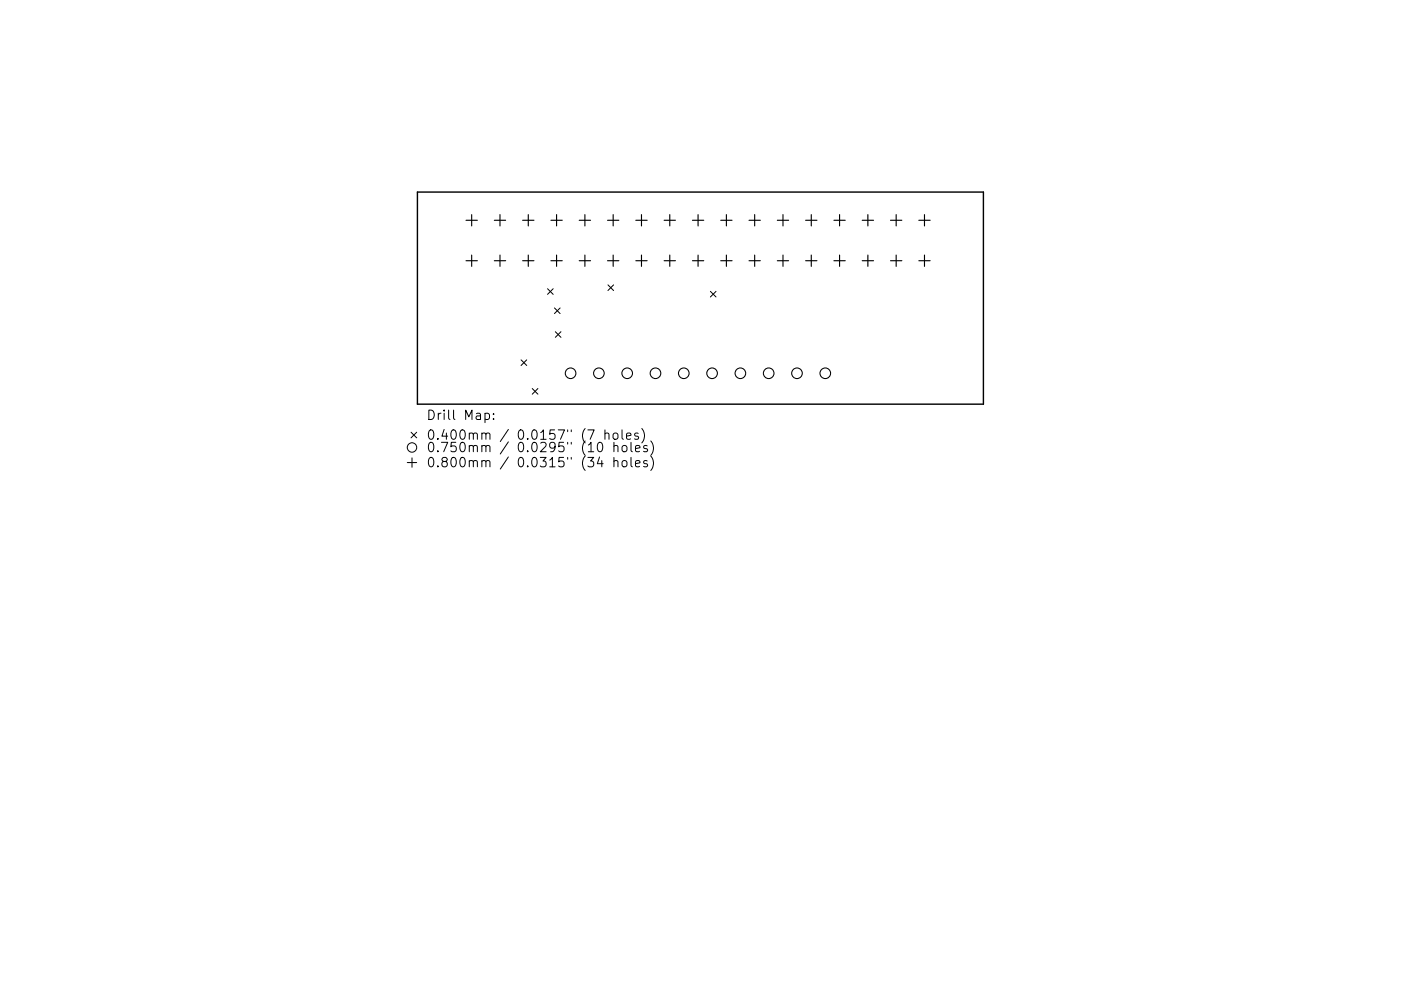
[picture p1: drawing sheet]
<svg xmlns="http://www.w3.org/2000/svg" width="297mm" height="210mm" viewBox="0 0 297 210" stroke-linecap="round" stroke-linejoin="round" font-family="sans-serif">
<defs><g id="words">
<g font-size="2.8">
<text x="90.4" y="89.1">Drill Map:</text>
<text x="90.4" y="93.3">0.400mm / 0.0157&quot; (7 holes)</text>
<text x="90.4" y="95.9">0.750mm / 0.0295&quot; (10 holes)</text>
<text x="90.4" y="99.1">0.800mm / 0.0315&quot; (34 holes)</text>
</g>
</g></defs>
<path d="M88.5 40.8h120v45h-120z" fill="none" stroke="#000" stroke-width=".3"/>
<g fill="none" stroke="#000" stroke-width=".21">
<path d="M110.5 76.3l1.2 1.2M111.7 76.3l-1.2 1.2M116.1 61.3l1.2 1.2M117.3 61.3l-1.2 1.2M117.6 65.3l1.2 1.2M117.7 70.4l1.2 1.2M118.8 65.3l-1.2 1.2M118.9 70.4l-1.2 1.2M128.9 60.4l1.2 1.2M130.1 60.4l-1.2 1.2M150.6 61.8l1.2 1.2M151.8 61.8l-1.2 1.2"/>
<path d="M86.4 98.1h2M87.2 91.7l1.2 1.2M87.4 97.1v2M88.4 91.7l-1.2 1.2M102.8 87.8l.6-.1 .4 .4v.5l-.2 .3h-.8M104.6 88.8v.2M104.6 87.8v.2M112.8 82.4l1.2 1.2M114 82.4l-1.2 1.2M126.8 94l.5-.2a1.25 1.25 0 0 1 0 2h-.4l-.2-.3-.1-.9zM127.1 96.9l-.5 1.5h1.3M128.3 92.1a.5 .5 0 0 1 .8 .1v1"/>
<path d="M128.3 91.2v2M130.1 92.1a.54 .54 0 0 1 .5-.2 .54 .54 0 0 1 .4 .4v.5a.54 .54 0 0 1-.5 .4 .54 .54 0 0 1-.5-.4zM130.2 94.7l.3-.2 .4 .1 .1 1.2M130.2 97.9a.5 .5 0 0 1 .8 .1v1M130.2 93.8v2M130.2 97v2M131.9 91.2v1.7l.3 .3M132 94.7l.3-.2a.54 .54 0 0 1 .6 .4v.6a.54 .54 0 0 1-.5 .4 .54 .54 0 0 1-.5-.4zM132 97.9a.54 .54 0 0 1 .5-.2 .54 .54 0 0 1 .4 .4v.6a.54 .54 0 0 1-.5 .4 .54 .54 0 0 1-.5-.4zM132.8 92.5l1-.2-.1-.3-.6-.1-.3 .3 .1 .9h.8M133.8 93.8v1.8l.3 .2M133.8 97v1.8l.3 .2"/>
<path d="M134.7 95.2l1-.2-.1-.4-.6-.1-.3 .3 .1 1h.8M134.7 98.4l1-.2-.1-.4-.6-.1-.3 .3 .1 .9h.8M135.3 92l-.5-.1-.3 .3 .1 .2 .7 .2v.5h-.8M136.1 90.9a2.29 2.29 0 0 1 0 3.1M137.2 94.6l-.5-.1-.2 .3v.3l.7 .2v.5h-.7M137.2 97.8l-.5-.1-.2 .3v.3l.7 .2v.4h-.7M138 93.6a2.29 2.29 0 0 1 0 3M138 96.8a2.29 2.29 0 0 1 0 3"/>
<circle cx="87.4" cy="94.9" r="1"/>
</g>
<g fill="none" stroke="#000" stroke-width=".23">
<circle cx="121" cy="79.2" r="1.13"/>
<circle cx="127" cy="79.2" r="1.13"/>
<circle cx="133" cy="79.2" r="1.13"/>
<circle cx="139" cy="79.2" r="1.13"/>
<circle cx="145" cy="79.2" r="1.13"/>
<circle cx="151" cy="79.2" r="1.13"/>
<circle cx="157" cy="79.2" r="1.13"/>
<circle cx="163" cy="79.2" r="1.13"/>
<circle cx="169" cy="79.2" r="1.13"/>
<circle cx="175" cy="79.2" r="1.13"/>
</g>
<g fill="none" stroke="#000" stroke-width=".24">
<path d="M98.8 46.7h2.4M98.8 55.3h2.4M100 45.5v2.4M100 54.1v2.4M104.8 46.7h2.4M104.8 55.3h2.4M106 45.5v2.4M106 54.1v2.4M110.8 46.7h2.4M110.8 55.3h2.4M112 45.5v2.4M112 54.1v2.4"/>
<path d="M116.8 46.7h2.4M116.8 55.3h2.4M118 45.5v2.4M118 54.1v2.4M122.8 46.7h2.4M122.8 55.3h2.4M124 45.5v2.4M124 54.1v2.4M128.8 46.7h2.4M128.8 55.3h2.4M130 45.5v2.4M130 54.1v2.4"/>
<path d="M134.8 46.7h2.4M134.8 55.3h2.4M136 45.5v2.4M136 54.1v2.4M140.8 46.7h2.4M140.8 55.3h2.4M142 45.5v2.4M142 54.1v2.4M146.8 46.7h2.4M146.8 55.3h2.4M148 45.5v2.4M148 54.1v2.4"/>
<path d="M152.8 46.7h2.4M152.8 55.3h2.4M154 45.5v2.4M154 54.1v2.4M158.8 46.7h2.4M158.8 55.3h2.4M160 45.5v2.4M160 54.1v2.4M164.8 46.7h2.4M164.8 55.3h2.4M166 45.5v2.4M166 54.1v2.4"/>
<path d="M170.8 46.7h2.4M170.8 55.3h2.4M172 45.5v2.4M172 54.1v2.4M176.8 46.7h2.4M176.8 55.3h2.4M178 45.5v2.4M178 54.1v2.4M182.8 46.7h2.4M182.8 55.3h2.4M184 45.5v2.4M184 54.1v2.4"/>
<path d="M188.8 46.7h2.4M188.8 55.3h2.4M190 45.5v2.4M190 54.1v2.4M194.8 46.7h2.4M194.8 55.3h2.4M196 45.5v2.4M196 54.1v2.4"/>
</g>
<use href="#words"/>
</svg>
